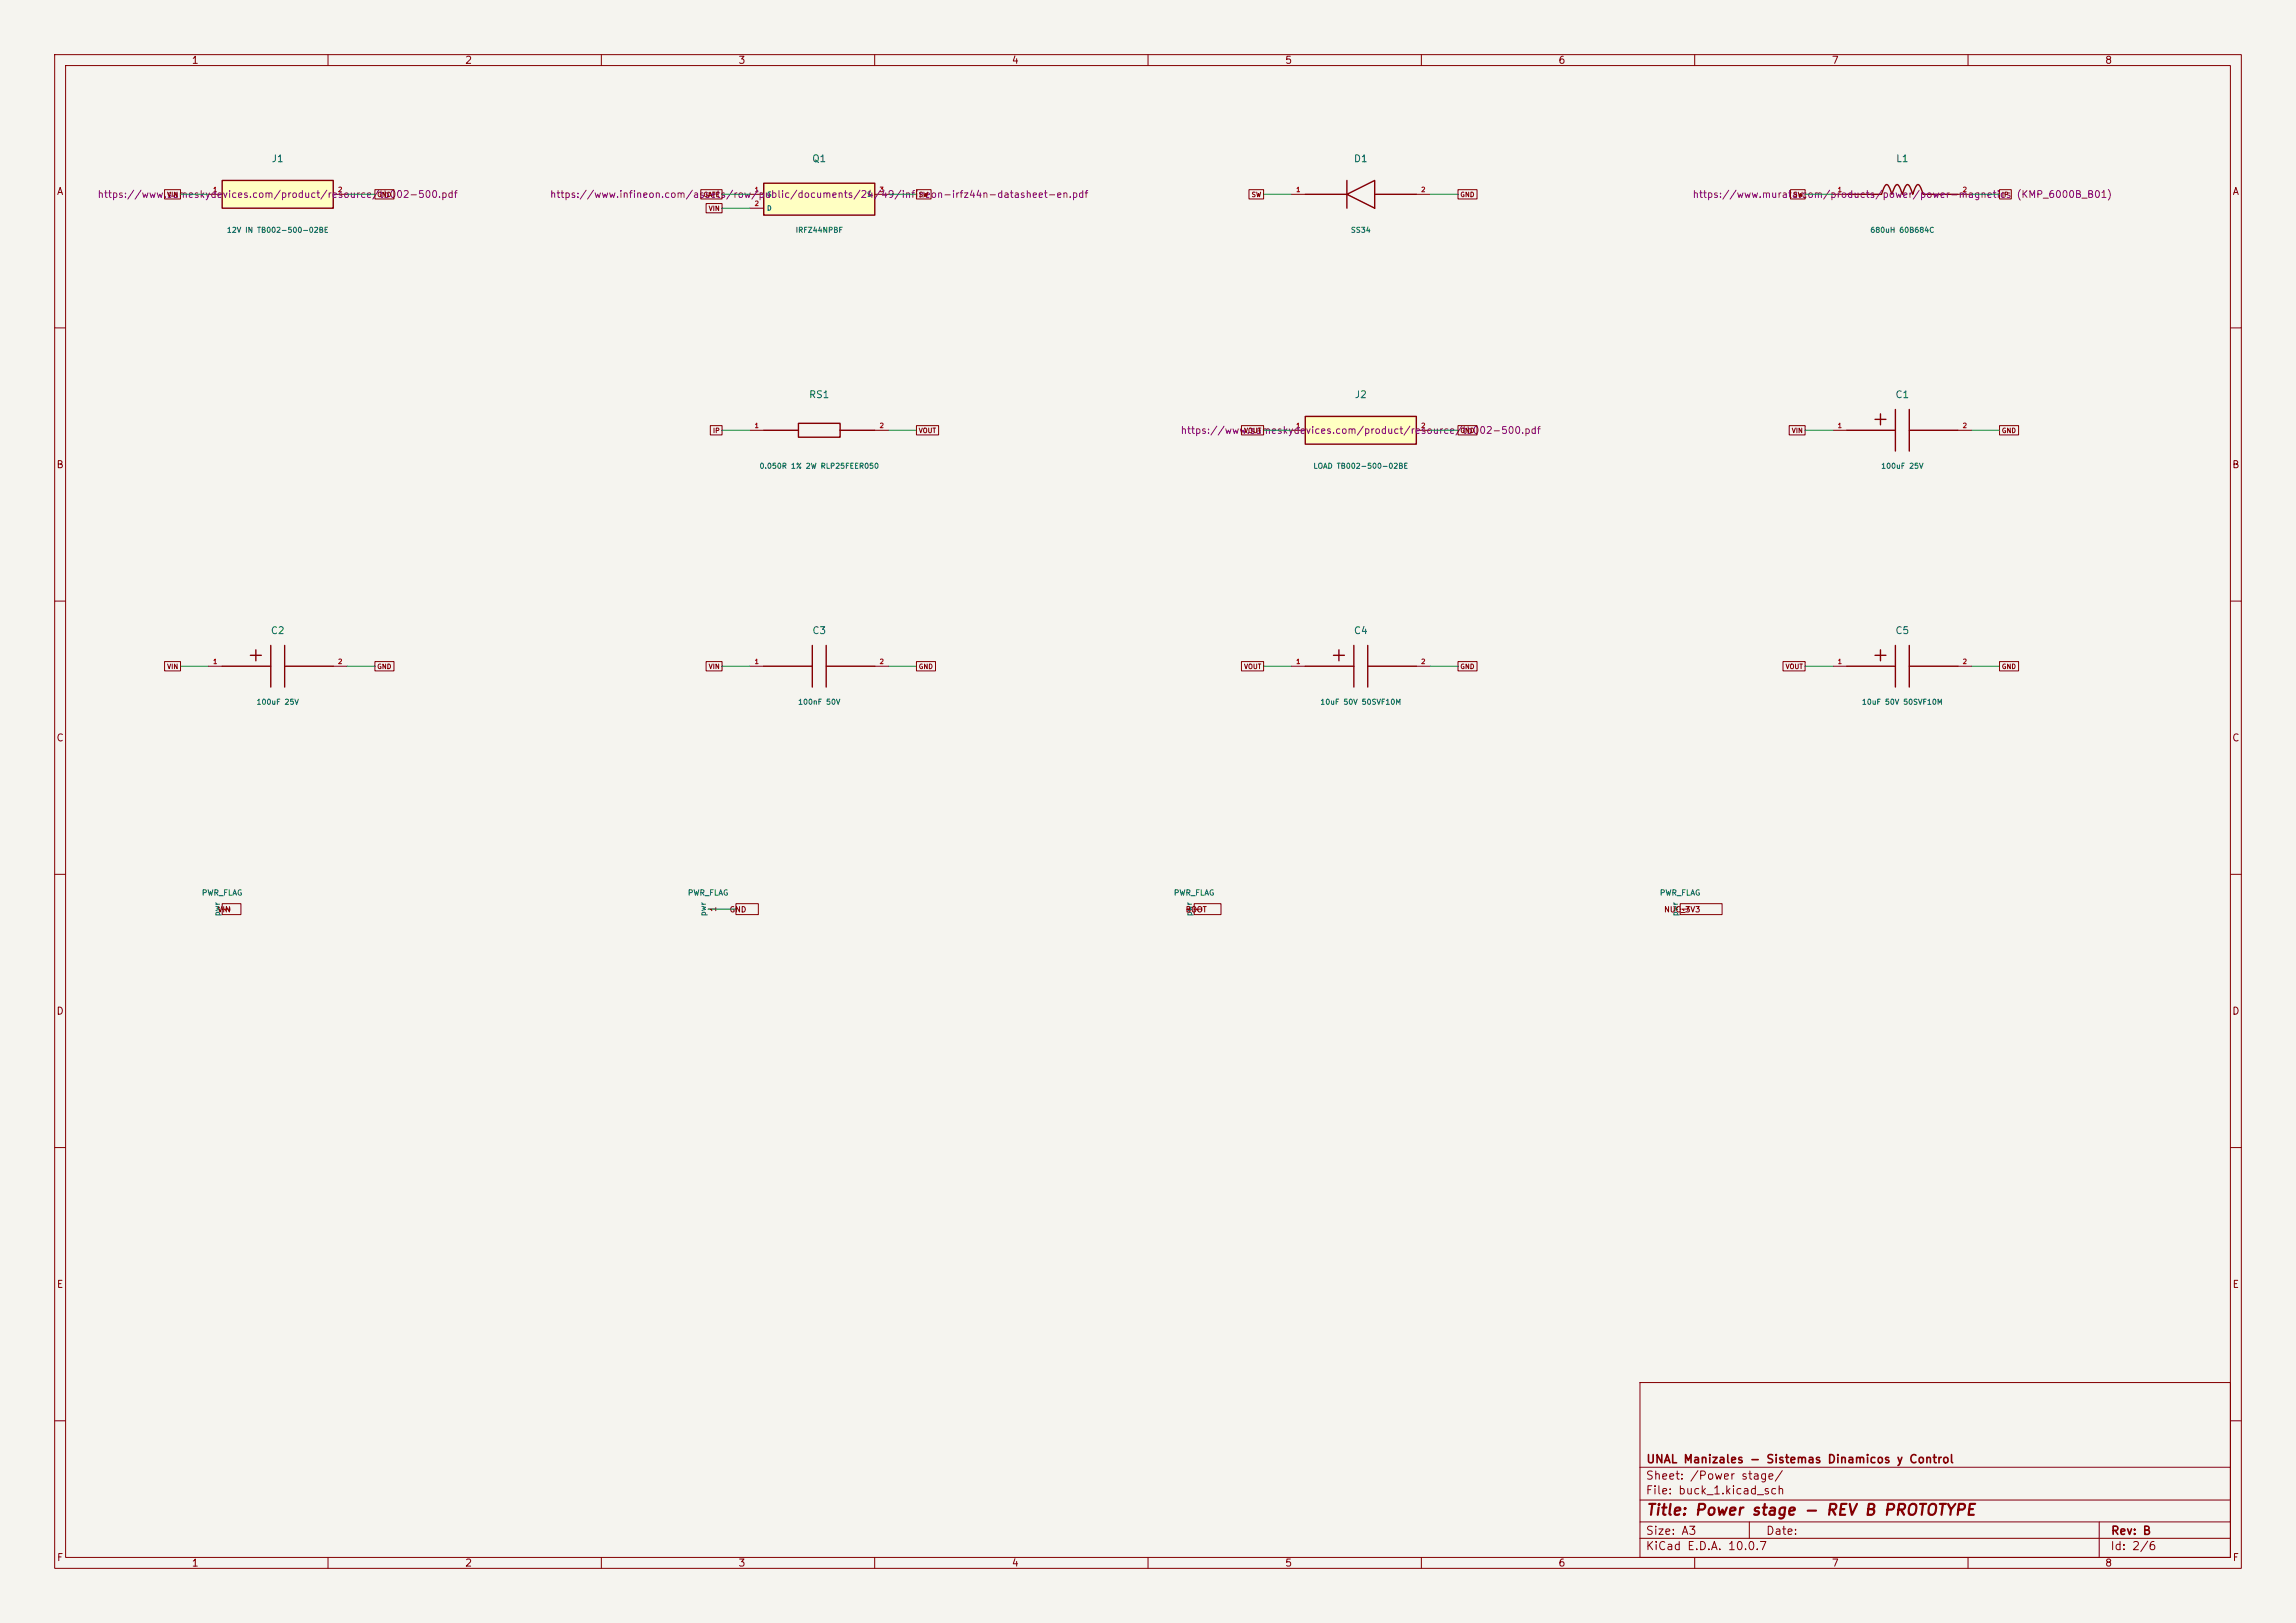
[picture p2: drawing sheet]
<svg xmlns="http://www.w3.org/2000/svg" width="420mm" height="297mm" viewBox="0 0 420 297" stroke-linecap="round" stroke-linejoin="round" font-family="sans-serif">
<defs><g id="words">
<text font-size="2" fill="#840000" x="301" y="277.8">Title: Power stage - REV B PROTOTYPE</text>
<g font-size="1.5" fill="#840000">
<text x="301" y="268.1">UNAL Manizales - Sistemas Dinamicos y Control</text>
<text x="300.9" y="273.8">File: buck_1.kicad_sch</text>
<text x="300.9" y="271.1">Sheet: /Power stage/</text>
<text x="300.9" y="281.2">Size: A3</text>
<text x="322.9" y="281.2">Date:</text>
<text x="386" y="281.2">Rev: B</text>
<text x="300.9" y="284">KiCad E.D.A. 10.0.7</text>
<text x="385.9" y="284">Id: 2/6</text>
</g>
<g font-size="1.3" fill="#840000">
<text x="35" y="12">1</text>
<text x="85" y="12">2</text>
<text x="135" y="12">3</text>
<text x="185" y="12">4</text>
<text x="235" y="12">5</text>
<text x="285" y="12">6</text>
<text x="335" y="12">7</text>
<text x="385" y="12">8</text>
<text x="10.3" y="36">A</text>
<text x="408.3" y="36">A</text>
<text x="10.2" y="86">B</text>
<text x="408.2" y="86">B</text>
<text x="10.2" y="136">C</text>
<text x="408.2" y="136">C</text>
<text x="10.2" y="186">D</text>
<text x="408.2" y="186">D</text>
<text x="10.3" y="236">E</text>
<text x="408.3" y="236">E</text>
<text x="10.3" y="286">F</text>
<text x="35" y="287">1</text>
<text x="85" y="287">2</text>
<text x="135" y="287">3</text>
<text x="185" y="287">4</text>
<text x="235" y="287">5</text>
<text x="285" y="287">6</text>
<text x="335" y="287">7</text>
<text x="385" y="287">8</text>
<text x="408.3" y="286">F</text>
</g>
<g font-size="1.3" fill="#006464">
<text x="49.6" y="30">J1</text>
<text x="148.5" y="30">Q1</text>
<text x="247.6" y="30">D1</text>
<text x="346.7" y="30">L1</text>
<text x="147.9" y="73.2">RS1</text>
<text x="247.7" y="73.2">J2</text>
<text x="346.6" y="73.2">C1</text>
<text x="49.4" y="116.3">C2</text>
<text x="148.5" y="116.3">C3</text>
<text x="247.6" y="116.3">C4</text>
<text x="346.6" y="116.3">C5</text>
</g>
<g font-size="1.3" fill="#840084">
<text x="17.7" y="36.5">https://www.sameskydevices.com/product/resource/tb002-500.pdf</text>
<text x="100.5" y="36.5">https://www.infineon.com/assets/row/public/documents/24/49/infineon-irfz44n-datasheet-en.pdf</text>
<text x="309.5" y="36.5">https://www.murata.com/products/power/power-magnetics (KMP_6000B_B01)</text>
<text x="215.9" y="79.7">https://www.sameskydevices.com/product/resource/tb002-500.pdf</text>
</g>
<g font-size="1" fill="#006464">
<text x="41.4" y="42.8">12V IN TB002-500-02BE</text>
<text x="145.4" y="42.8">IRFZ44NPBF</text>
<text x="247" y="42.8">SS34</text>
<text x="342" y="42.8">680uH 60B684C</text>
<text x="138.8" y="86">0.050R 1% 2W RLP25FEER050</text>
<text x="240.2" y="86">LOAD TB002-500-02BE</text>
<text x="344" y="86">100uF 25V</text>
<text x="46.8" y="129.2">100uF 25V</text>
<text x="145.9" y="129.2">100nF 50V</text>
<text x="241.4" y="129.2">10uF 50V 50SVF10M</text>
<text x="340.5" y="129.2">10uF 50V 50SVF10M</text>
<text x="36.8" y="164.1">PWR_FLAG</text>
<text x="40.5" y="167.8" transform="rotate(-90 40.5 167.8)">pwr</text>
<text x="125.7" y="164.1">PWR_FLAG</text>
<text x="129.4" y="167.8" transform="rotate(-90 129.4 167.8)">pwr</text>
<text x="214.6" y="164.1">PWR_FLAG</text>
<text x="218.3" y="167.8" transform="rotate(-90 218.3 167.8)">pwr</text>
<text x="303.5" y="164.1">PWR_FLAG</text>
<text x="307.2" y="167.8" transform="rotate(-90 307.2 167.8)">pwr</text>
</g>
<g font-size="1" fill="#840000">
<text x="39.7" y="167.2">VIN</text>
<text x="133.4" y="167.2">GND</text>
<text x="216.8" y="167.2">BOOT</text>
<text x="304.3" y="167.2">NUC_3V3</text>
</g>
<g font-size="1" fill="#a90000">
<text x="42.3" y="166.9" transform="rotate(-90 42.3 166.9)">1</text>
<text x="131.2" y="166.9" transform="rotate(-90 131.2 166.9)">1</text>
<text x="220.1" y="166.9" transform="rotate(-90 220.1 166.9)">1</text>
<text x="309" y="166.9" transform="rotate(-90 309 166.9)">1</text>
</g>
<g font-size=".9" fill="#a90000">
<text x="38.9" y="35.3">1</text>
<text x="61.7" y="35.3">2</text>
<text x="137.9" y="35.3">1</text>
<text x="160.8" y="35.3">3</text>
<text x="237" y="35.3">1</text>
<text x="259.9" y="35.3">2</text>
<text x="336.1" y="35.3">1</text>
<text x="358.9" y="35.3">2</text>
<text x="137.9" y="37.9">2</text>
<text x="137.9" y="78.5">1</text>
<text x="160.8" y="78.5">2</text>
<text x="237" y="78.5">1</text>
<text x="259.9" y="78.5">2</text>
<text x="336.1" y="78.5">1</text>
<text x="358.9" y="78.5">2</text>
<text x="38.9" y="121.7">1</text>
<text x="61.7" y="121.7">2</text>
<text x="137.9" y="121.7">1</text>
<text x="160.8" y="121.7">2</text>
<text x="237" y="121.7">1</text>
<text x="259.9" y="121.7">2</text>
<text x="336.1" y="121.7">1</text>
<text x="358.9" y="121.7">2</text>
</g>
<g font-size=".9" fill="#840000">
<text x="30.5" y="36.3">VIN</text>
<text x="68.9" y="36.3">GND</text>
<text x="128.6" y="36.3">GATE</text>
<text x="129.6" y="38.8">VIN</text>
<text x="168" y="36.3">SW</text>
<text x="228.9" y="36.3">SW</text>
<text x="267" y="36.3">GND</text>
<text x="327.9" y="36.3">SW</text>
<text x="366.1" y="36.3">IP</text>
<text x="130.3" y="79.4">IP</text>
<text x="168" y="79.4">VOUT</text>
<text x="227.5" y="79.4">VOUT</text>
<text x="267" y="79.4">GND</text>
<text x="327.7" y="79.4">VIN</text>
<text x="366.1" y="79.4">GND</text>
<text x="30.5" y="122.6">VIN</text>
<text x="68.9" y="122.6">GND</text>
<text x="129.6" y="122.6">VIN</text>
<text x="168" y="122.6">GND</text>
<text x="227.5" y="122.6">VOUT</text>
<text x="267" y="122.6">GND</text>
<text x="326.5" y="122.6">VOUT</text>
<text x="366.1" y="122.6">GND</text>
</g>
<g font-size=".9" fill="#006464">
<text x="140.2" y="36.2">G</text>
<text x="140.2" y="38.7">D</text>
<text x="158.5" y="36.2">S</text>
</g>
</g></defs>
<path d="M0 0h420v297h-420z" fill="#f5f4ef" stroke="#f5f4ef" stroke-width=".18"/>
<g fill="none" stroke="#840000" stroke-width=".18">
<path d="M10 10h400v277h-400zM12 12h396v273h-396zM60 10v2M110 10v2M160 10v2M210 10v2M260 10v2M310 10v2M360 10v2M236.2 35.6h2.6M259.1 35.6h2.5M335.3 35.6h2.5"/>
<path d="M358.1 35.6h2.6M10 60h2M137.2 78.7h2.5M160 78.7h2.6M335.3 78.7h2.5M358.1 78.7h2.6M408 60h2M10 110h2M408 110h2M38.1 121.9h2.5M61 121.9h2.5M137.2 121.9h2.5"/>
<path d="M160 121.9h2.6M10 160h2M408 160h2M40.6 166.4h.1M129.5 166.4h.1M218.4 166.4h.1M307.3 166.4h.1M10 210h2M408 210h2M300 253h108v32h-108zM10 260h2M300 278.5h108"/>
<path d="M300 274.5h108M300 268.5h108M320 278.5v3M384 278.5v6.5M408 260h2M60 285v2M110 285v2M160 285v2M210 285v2M260 285v2M300 281.5h108M310 285v2"/>
<path d="M360 285v2"/>
</g>
<g fill="none" stroke="#840000" stroke-width=".25">
<path d="M238.8 35.6h7.6M246.4 35.6l5.1-2.6v5.1zM246.4 33v5.1M251.5 35.6h7.6M337.8 35.6h6.4l.2-.6a1.73 1.73 0 0 1 .7-1.2 1.73 1.73 0 0 1 .8 1.2l.2 .6 .2-.6a1.73 1.73 0 0 1 .7-1.2 1.73 1.73 0 0 1 .8 1.2l.2 .6 .2-.6a1.73 1.73 0 0 1 .7-1.2 1.73 1.73 0 0 1 .8 1.2l.2 .6 .2-.6a1.73 1.73 0 0 1 .7-1.2 1.73 1.73 0 0 1 .8 1.2l.2 .6h6.3M139.7 78.7h6.3M146 77.5h7.7v2.5h-7.7zM153.7 78.7h6.3M337.8 78.7h8.9M343 76.7h2M344 75.7v2M346.7 74.9v7.7"/>
<path d="M349.2 78.7h8.9M349.2 74.9v7.7M45.8 119.9h2M46.8 118.9v2M49.5 118.1v7.6M52.1 118.1v7.6M148.6 118.1v7.6M151.1 118.1v7.6M40.6 121.9h8.9M52.1 121.9h8.9M139.7 121.9h8.9M151.1 121.9h8.9"/>
</g>
<path d="M139.7 33.5h20.3v5.9h-20.3z" fill="#ffffc2"/>
<path d="M139.7 33.5h20.3v5.9h-20.3z" fill="none" stroke="#840000" stroke-width=".25"/>
<path d="M137.2 35.6h2.5M137.2 38.1h2.5M160 35.6h2.6" fill="none" stroke="#840000" stroke-width=".18"/>
<path d="M40.6 33h20.4v5.1h-20.4z" fill="#ffffc2"/>
<path d="M40.6 33h20.4v5.1h-20.4z" fill="none" stroke="#840000" stroke-width=".25"/>
<path d="M38.1 35.6h2.5M61 35.6h2.5" fill="none" stroke="#840000" stroke-width=".18"/>
<path d="M238.8 76.2h20.3v5.1h-20.3z" fill="#ffffc2"/>
<g fill="none" stroke="#840000" stroke-width=".25">
<path d="M238.8 76.2h20.3v5.1h-20.3zM243.9 119.9h2M244.9 118.9v2M247.6 118.1v7.6M250.2 118.1v7.6M343 119.9h2M344 118.9v2M346.7 118.1v7.6M349.2 118.1v7.6M238.8 121.9h8.8M250.2 121.9h8.9M337.8 121.9h8.9"/>
<path d="M349.2 121.9h8.9"/>
</g>
<g fill="none" stroke="#840000" stroke-width=".18">
<path d="M30.1 34.7h2.9v1.7h-2.9zM68.6 34.7h3.5v1.7h-3.5zM128.2 34.7h3.9v1.7h-3.9zM129.2 37.2h2.9v1.8h-2.9zM167.6 34.7h2.7v1.7h-2.7zM228.5 34.7h2.6v1.7h-2.6zM266.7 34.7h3.5v1.7h-3.5zM327.5 34.7h2.7v1.7h-2.7zM365.8 34.7h2.1v1.7h-2.1zM129.9 77.9h2.2v1.7h-2.2zM167.6 77.9h4.1v1.7h-4.1zM227.1 77.9h4v1.7h-4z"/>
<path d="M236.2 78.7h2.6M259.1 78.7h2.5M266.7 77.9h3.5v1.7h-3.5zM327.3 77.9h2.9v1.7h-2.9zM365.8 77.9h3.4v1.7h-3.4zM30.1 121.1h2.9v1.7h-2.9zM68.6 121.1h3.5v1.7h-3.5zM129.2 121.1h2.9v1.7h-2.9zM167.6 121.1h3.5v1.7h-3.5zM227.1 121.1h4v1.7h-4zM236.2 121.9h2.6M259.1 121.9h2.5"/>
<path d="M266.7 121.1h3.5v1.7h-3.5zM326.1 121.1h4.1v1.7h-4.1zM335.3 121.9h2.5M358.1 121.9h2.6M365.8 121.1h3.4v1.7h-3.4zM40.6 165.4h3.5v2h-3.5zM134.6 165.4h4.1v2h-4.1zM218.4 165.4h4.9v2h-4.9zM307.3 165.4h7.7v2h-7.7z"/>
</g>
<g fill="none" stroke="#009600" stroke-width=".18">
<path d="M33 35.6h5.1M63.5 35.6h5.1M132.1 35.6h5.1M132.1 38.1h5.1M162.6 35.6h5M231.1 35.6h5.1M261.6 35.6h5.1M330.2 35.6h5.1M360.7 35.6h5.1M132.1 78.7h5.1M162.6 78.7h5M231.1 78.7h5.1"/>
<path d="M261.6 78.7h5.1M330.2 78.7h5.1M360.7 78.7h5.1M33 121.9h5.1M63.5 121.9h5.1M132.1 121.9h5.1M162.6 121.9h5M231.1 121.9h5.1M261.6 121.9h5.1M330.2 121.9h5.1M360.7 121.9h5.1M129.5 166.4h5.1"/>
</g>
<use href="#words"/>
</svg>
